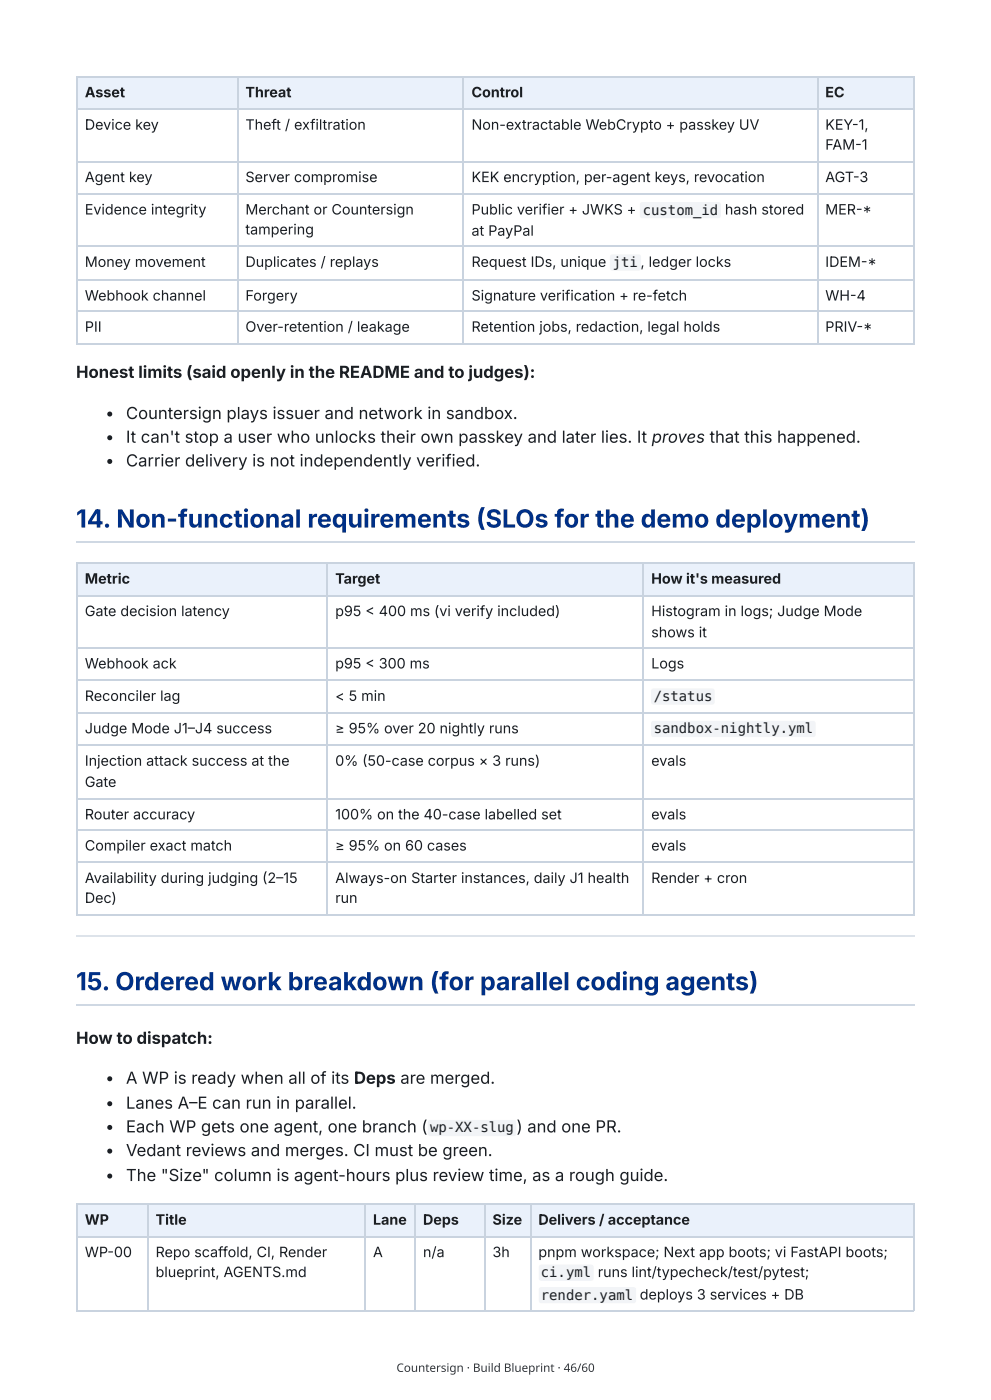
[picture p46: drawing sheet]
<svg xmlns="http://www.w3.org/2000/svg" width="210mm" height="297mm" viewBox="0 0 210 297" stroke-linecap="round" stroke-linejoin="round" font-family="sans-serif">
<defs><g id="words">
<g font-size="5.3" fill="#003087">
<text x="16.1" y="111.9">14. Non-functional requirements (SLOs for the demo deployment)</text>
<text x="16.1" y="210.1">15. Ordered work breakdown (for parallel coding agents)</text>
</g>
<g font-size="3.5" fill="#1b1f24">
<text x="16.1" y="80.2">Honest limits (said openly in the README and to judges):</text>
<text x="26.7" y="88.9">Countersign plays issuer and network in sandbox.</text>
<text x="26.7" y="93.9">It can't stop a user who unlocks their own passkey and later lies. It proves that this happened.</text>
<text x="26.7" y="99">Carrier delivery is not independently verified.</text>
<text x="16.1" y="221.5">How to dispatch:</text>
<text x="26.7" y="229.9">A WP is ready when all of its Deps are merged.</text>
<text x="26.7" y="235.2">Lanes A–E can run in parallel.</text>
<text x="26.7" y="240.2">Each WP gets one agent, one branch (</text>
<text x="26.7" y="245.3">Vedant reviews and merges. CI must be green.</text>
<text x="109.6" y="240.2">) and one PR.</text>
<text x="26.7" y="250.6">The &quot;Size&quot; column is agent-hours plus review time, as a rough guide.</text>
</g>
<g font-size="3" fill="#1b1f24">
<text x="18" y="20.6">Asset</text>
<text x="52.1" y="20.6">Threat</text>
<text x="100" y="20.6">Control</text>
<text x="175.1" y="20.6">EC</text>
<text x="18" y="27.5">Device key</text>
<text x="52.1" y="27.5">Theft / exfiltration</text>
<text x="100" y="27.5">Non-extractable WebCrypto + passkey UV</text>
<text x="175.1" y="27.5">KEY-1,</text>
<text x="175.1" y="31.7">FAM-1</text>
<text x="18" y="38.6">Agent key</text>
<text x="52.1" y="38.6">Server compromise</text>
<text x="100" y="38.6">KEK encryption, per-agent keys, revocation</text>
<text x="175.1" y="38.6">AGT-3</text>
<text x="18" y="45.5">Evidence integrity</text>
<text x="52.1" y="45.5">Merchant or Countersign</text>
<text x="100" y="45.5">Public verifier + JWKS +</text>
<text x="136.4" y="45.5">custom_id</text>
<text x="153.8" y="45.5">hash stored</text>
<text x="175.1" y="45.5">MER-*</text>
<text x="52.1" y="49.7">tampering</text>
<text x="100" y="50">at PayPal</text>
<text x="18" y="56.6">Money movement</text>
<text x="52.1" y="56.6">Duplicates / replays</text>
<text x="100" y="56.6">Request IDs, unique</text>
<text x="130" y="56.6">jti ,</text>
<text x="137.6" y="56.6">ledger locks</text>
<text x="175.1" y="56.6">IDEM-*</text>
<text x="18" y="63.8">Webhook channel</text>
<text x="52.1" y="63.8">Forgery</text>
<text x="100" y="63.8">Signature verification + re-fetch</text>
<text x="175.1" y="63.8">WH-4</text>
<text x="18" y="70.4">PII</text>
<text x="52.1" y="70.4">Over-retention / leakage</text>
<text x="100" y="70.4">Retention jobs, redaction, legal holds</text>
<text x="175.1" y="70.4">PRIV-*</text>
<text x="18" y="123.8">Metric</text>
<text x="71.1" y="123.8">Target</text>
<text x="138.1" y="123.8">How it's measured</text>
<text x="18" y="130.7">Gate decision latency</text>
<text x="71.1" y="130.7">p95 &lt; 400 ms (vi verify included)</text>
<text x="138.1" y="130.7">Histogram in logs; Judge Mode</text>
<text x="138.1" y="135.2">shows it</text>
<text x="18" y="141.8">Webhook ack</text>
<text x="71.1" y="141.8">p95 &lt; 300 ms</text>
<text x="138.1" y="141.8">Logs</text>
<text x="18" y="148.7">Reconciler lag</text>
<text x="71.1" y="148.7">&lt; 5 min</text>
<text x="138.7" y="148.7">/status</text>
<text x="18" y="155.6">Judge Mode J1–J4 success</text>
<text x="71.1" y="155.6">≥ 95% over 20 nightly runs</text>
<text x="138.7" y="155.6">sandbox-nightly.yml</text>
<text x="18" y="162.5">Injection attack success at the</text>
<text x="18" y="167">Gate</text>
<text x="71.1" y="162.5">0% (50-case corpus × 3 runs)</text>
<text x="138.1" y="162.5">evals</text>
<text x="18" y="173.8">Router accuracy</text>
<text x="71.1" y="173.8">100% on the 40-case labelled set</text>
<text x="138.1" y="173.8">evals</text>
<text x="18" y="180.4">Compiler exact match</text>
<text x="71.1" y="180.4">≥ 95% on 60 cases</text>
<text x="138.1" y="180.4">evals</text>
<text x="18" y="187.3">Availability during judging (2–15</text>
<text x="18" y="191.6">Dec)</text>
<text x="71.1" y="187.3">Always-on Starter instances, daily J1 health</text>
<text x="71.1" y="191.6">run</text>
<text x="138.1" y="187.3">Render + cron</text>
<text x="91.2" y="240.2">wp-XX-slug</text>
<text x="18" y="259.8">WP</text>
<text x="33" y="259.8">Title</text>
<text x="79.1" y="259.8">Lane</text>
<text x="89.7" y="259.8">Deps</text>
<text x="104.5" y="259.8">Size</text>
<text x="114.2" y="259.8">Delivers / acceptance</text>
<text x="18" y="266.7">WP-00</text>
<text x="33" y="266.7">Repo scaffold, CI, Render</text>
<text x="79.1" y="266.7">A</text>
<text x="89.7" y="266.7">n/a</text>
<text x="104.5" y="266.7">3h</text>
<text x="114.2" y="266.7">pnpm workspace; Next app boots; vi FastAPI boots;</text>
<text x="33" y="270.9">blueprint, AGENTS.md</text>
<text x="114.7" y="270.9">ci.yml</text>
<text x="114.7" y="275.7">render.yaml</text>
<text x="126.8" y="270.9">runs lint/typecheck/test/pytest;</text>
<text x="135.7" y="275.7">deploys 3 services + DB</text>
</g>
<text font-size="2.5" fill="#343434" x="84.1" y="291">Countersign · Build Blueprint · 46/60</text>
</g></defs>
<g fill="#eaf1fb">
<path d="M16.4 16.4h33.9v6.6h-33.9z"/>
<path d="M50.3 16.4h48.1v6.6h-48.1z"/>
<path d="M98.4 16.4h74.9v6.6h-74.9z"/>
<path d="M173.3 16.4h20.6v6.6h-20.6z"/>
</g>
<g fill="none" stroke="#c9d3df" stroke-width=".26">
<path d="M16.1 16.3h177.8M16.3 16.1v56.9M50.4 16.1v56.9M98.3 16.1v56.9M173.4 16.1v56.9M193.8 16.1v56.9M16.1 23.2h177.8M16.1 34.3h177.8M16.1 41.1h177.8M16.1 52.3h177.8M16.1 59.4h177.8M16.1 66h177.8"/>
<path d="M16.1 72.9h177.8"/>
</g>
<path d="M16.1 115h177.8" fill="none" stroke="#cfd8e3" stroke-width=".26"/>
<g fill="#eaf1fb">
<path d="M16.4 119.6h52.9v6.6h-52.9z"/>
<path d="M69.3 119.6h67.2v6.6h-67.2z"/>
<path d="M136.5 119.6h57.4v6.6h-57.4z"/>
</g>
<g fill="none" stroke="#c9d3df" stroke-width=".26">
<path d="M16.1 119.5h177.8M16.3 119.3v74.9M69.5 119.3v74.9M136.4 119.3v74.9M193.8 119.3v74.9M16.1 126.3h177.8M16.1 137.5h177.8M16.1 144.3h177.8M16.1 151.2h177.8M16.1 158.1h177.8M16.1 169.5h177.8M16.1 176.1h177.8"/>
<path d="M16.1 183h177.8M16.1 194.1h177.8"/>
</g>
<path d="M16.1 198.6h177.8" fill="none" stroke="#dde3ea" stroke-width=".26"/>
<path d="M16.1 213.1h177.8" fill="none" stroke="#cfd8e3" stroke-width=".26"/>
<g fill="#eaf1fb">
<path d="M16.4 255.6h14.8v6.6h-14.8z"/>
<path d="M31.2 255.6h46.3v6.6h-46.3z"/>
<path d="M77.5 255.6h10.6v6.6h-10.6z"/>
<path d="M88.1 255.6h14.6v6.6h-14.6z"/>
<path d="M102.7 255.6h9.7v6.6h-9.7z"/>
<path d="M112.4 255.6h81.5v6.6h-81.5z"/>
</g>
<path d="M16.1 255.5h177.8M16.3 255.3v22.8M31.4 255.3v22.8M77.4 255.3v22.8M88 255.3v22.8M102.8 255.3v22.8M112.6 255.3v22.8M193.8 255.3v22.8M16.1 262.3h177.8M16.1 278.2h177.8" fill="none" stroke="#c9d3df" stroke-width=".26"/>
<g fill="#f2f4f7">
<path d="M135.9 43l.4-.1h16.2l.4 .4v2.6l-.1 .2-.4 .2h-16.2l-.3-.2-.2-.3v-2.4z"/>
<path d="M129.5 54.1l.4-.1h5.8l.3 .5v2.6l-.5 .3h-5.8l-.3-.5v-2.4z"/>
</g>
<g fill="#1b1f24">
<circle cx="23.3" cy="87.8" r=".53"/>
<circle cx="23.3" cy="92.9" r=".53"/>
<circle cx="23.3" cy="97.9" r=".53"/>
</g>
<g fill="#f2f4f7">
<path d="M138.3 146.2l.3-.2 12.6 .1 .4 .4v2.6l-.1 .2-.4 .2h-12.6l-.2-.2-.2-.3v-2.4z"/>
<path d="M138.3 153.1l.3-.2h33.9l.3 .1 .2 .4v2.4l-.1 .4-.4 .2h-33.9l-.3-.2-.2-.3v-2.4z"/>
</g>
<g fill="#1b1f24">
<circle cx="23.3" cy="228.9" r=".53"/>
<circle cx="23.3" cy="234.2" r=".53"/>
<circle cx="23.3" cy="239.2" r=".53"/>
</g>
<path d="M90.9 237.8l.4-.2h17.8l.4 .4v2.6l-.1 .3-.4 .1h-17.8l-.3-.1-.1-.4v-2.4z" fill="#f2f4f7"/>
<g fill="#1b1f24">
<circle cx="23.3" cy="244.2" r=".53"/>
<circle cx="23.3" cy="249.5" r=".53"/>
</g>
<g fill="#f2f4f7">
<path d="M114.5 268.4l.3-.1h10.7l.4 .4v2.6l-.1 .3-.4 .1h-10.7l-.2-.1-.2-.4v-2.4z"/>
<path d="M114.5 273.2l.3-.2 19.7 .1 .4 .4v2.6l-.1 .2-.4 .2h-19.7l-.2-.2-.2-.3v-2.4z"/>
</g>
<use href="#words"/>
</svg>
